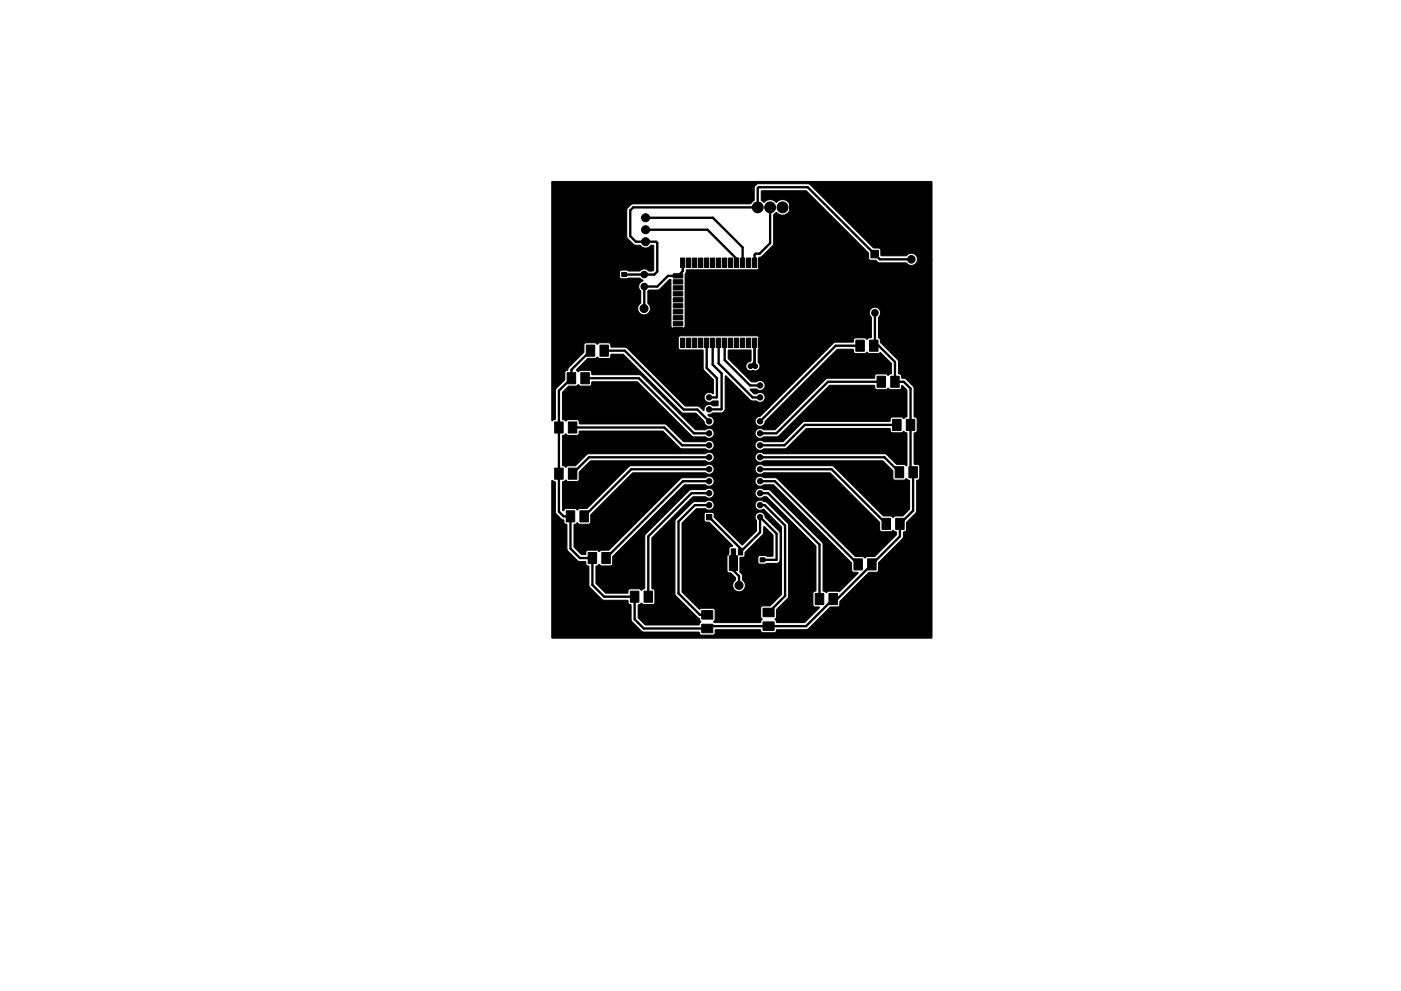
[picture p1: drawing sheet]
<svg xmlns="http://www.w3.org/2000/svg" width="297mm" height="210mm" viewBox="0 0 297 210" stroke-linecap="round" stroke-linejoin="round" font-family="sans-serif">
<g fill="#000" stroke="#000" stroke-width=".21">
<path d="M117 38.5h80.5l.1 .1v16.4h-3.1v-.2a1.35 1.35 0 0 0-1-1.1 1.35 1.35 0 0 0-1.4 .6l-5.3-.1-.2-1.4-1.4-.2-13.5-13.5-.5-.1h-10.6l-.7 .8v2.7l-.8 .7-25.1 .1-1 .8-.1 .4v5.7l.2 .4 1.2 1.3 .4 .1h1a1.43 1.43 0 0 0 2.4 0l.5 .2v5.1l-.2 .2h-.8a1.22 1.22 0 0 0-1.9 0h-2.4l-.4-.2h-1.2l-.4 .4v1.1l.5 .3 3.8-.1 .7 .5-.2 .2a1.28 1.28 0 0 0-.2 2.1v2.4l-.6 .8a1.37 1.37 0 0 0 .7 1.7 1.37 1.37 0 0 0 1.8-.6 1.37 1.37 0 0 0-.4-1.8v-2.6l.2-.2 2.2-.1 2.1-2.1h.3l.1 10 .3 .3h2.4l.3-.4-.1-10 .1-1.1 .2-.8 15.2-.1 .2-.4 .1-2.2 .6-.3 2.4-2.5v-6.3l.6-.4a1.69 1.69 0 0 0 2.4 .1 1.69 1.69 0 0 0 0-2.4 1.69 1.69 0 0 0-2.4 .1 1.78 1.78 0 0 0-2.7 0l-.5-.4v-1.9l.1-.1h9.4l13.2 13.1 .1 1.2 .2 .4h1.3l.8 .6h5.6a1.32 1.32 0 0 0 1.5 .5 1.32 1.32 0 0 0 .9-1.3h3.1l-.1 80.4-80.5-.1 .1-33.4 .7 .4v6.5l1.2 1.3 .5 .3 .1 .6 .6 .3 .1 5.5 2.3 2.3 1.6 .1 .1 .6 .6 .4v4.2l2.7 2.8 .5 .2h5l.1 .6 .6 .4v3.3l2.5 2.4h11.9l.2 .5 .3 .1h2.5l.4-.2 .2-.9h9.4l.2 .5 .3 .1h2.5l.3-.1 .3-.5h6.3l4.9-4.8h1.6l.3-.2 .2-1 6.1-6.1 1.6-.1 .3-.1 .2-.3v-1.6l5.1-5.1 .2-1.4 .3-.1 .3-.4v-1.6l2.1-2.1 .1-6.7 .5-.3 .1-.3-.1-2.6-.3-.3-.8-.1v-6.5l.5-.2 .1-.3 .1-2.5-.2-.3-.5-.3v-6.1l-1.7-1.8-.9-.2-.1-.6-.6-.4-.1-2.8-3.7-3.7-.1-.8-.3-.3v-4.3a1.22 1.22 0 0 0 .1-1.8 1.22 1.22 0 0 0-1.8 .1 1.22 1.22 0 0 0 .2 1.8l-.1 4.3h-.6l-.3 .3-.4-.3h-2.1l-.3 .2-.2 .7h-3.7l-.3 .1-15.6 15.6a1.09 1.09 0 0 0-1.1 1.1 1.09 1.09 0 0 0 1.1 1.1 1.09 1.09 0 0 0 1.1-1.1l15.2-15.3h3.4l.1 .7 .4 .2h2l.4-.3 .5 .3h1.9l.5-.2 2.3 2.3v2.2l-.7 .3-.4-.3h-2l-.4 .3-.2 .6h-9.8l-.3 .2-10.9 10.8h-2.4l-.3-.3a1.08 1.08 0 0 0-1.5 1.3 1.08 1.08 0 0 0 1.9 .5h2.7l.3-.1 10.8-10.8 9.5-.1 .2 .7 .4 .3h2l.4-.3 .4 .3h2.1l.3-.3 .1-.5 .1-.1 1 .9v5.6l-.7 .5-.4-.3h-2.1l-.3 .2-.2 .7h-18l-.5 .2-4.1 4.1h-4l-.3-.2a1.08 1.08 0 0 0-1.4 .4 1.08 1.08 0 0 0 .2 1.5 1.08 1.08 0 0 0 1.5-.2h4.6l4.4-4.3h17.6l.2 .7 .3 .2h2.1l.4-.3 .7 .4v6.8l-.1 .1-.5-.3h-1.6l-2.1-2.1-.4-.1h-25.6l-.5-.3a1.08 1.08 0 0 0-1.4 1.3 1.08 1.08 0 0 0 1.9 .5h25.2l2.1 2v1.6l.1 .3 .4 .2 2.1-.1a.31 .31 0 0 1 .3-.2 .31 .31 0 0 1 .3 .2l.4 .2-.1 6-1.4 1.5h-1.6l-.4 .3-.5-.3-1.6-.1-10.7-10.5-14.6-.1-.5-.2a1.08 1.08 0 0 0-1.4 1.2 1.08 1.08 0 0 0 1.9 .5h14l10.5 10.5v1.6l.1 .3 .4 .1h2.1a.31 .31 0 0 1 .3-.3 .31 .31 0 0 1 .3 .3l.3 .1v.6l-4.5 4.6h-1.7l-.4 .3-.4-.3h-1.6l-16.6-16.6-.5-.2h-2.4l-.4-.2a1.08 1.08 0 0 0-1.4 1.3 1.08 1.08 0 0 0 1.9 .4l2 .1 16.5 16.5 .1 1.8 .3 .2h.9l.1 .2-3.9 3.9-2.3-.1-.5 .3-.7-.3v-9.9l-.1-.4-11.1-11-.3-.2h-1.1l-.2-.2a1.08 1.08 0 0 0-1.4 .4 1.08 1.08 0 0 0 .2 1.4 1.08 1.08 0 0 0 1.5-.1h.6l10.4 10.4v9.5l-.5 .3-.1 .2v2.5l.2 .4 1 .1 .1 .1-3.1 3.2h-5.8l-.5-.7 .3-.4 .1-1.7 2.3-2.4 .2-.3v-15.2l-.2-.5-4.4-4.3-.9-.4a1.08 1.08 0 0 0-1.6 1.1 1.08 1.08 0 0 0 1.8 .7l3.8 3.8v7h-.3v-5.8l-3.2-3.2a1.09 1.09 0 0 0-1.5-1.1 1.09 1.09 0 0 0-.3 1.8v2.2l-3.1 2.9-5.8-5.8-.2-1-.3-.1h-1.3l-.3 .1-.1 .3v1.2l.1 .3 1 .2 4.9 4.9v.2a.57 .57 0 0 0-.8 .5v.9l-.4 .6 .1 3.3 .2 .3 .6 .1 .9 .9v.5a1.38 1.38 0 0 0-.3 2.1 1.38 1.38 0 0 0 2.1 0 1.38 1.38 0 0 0-.3-2.1v-1l-.6-.7 .1-3 .9-.2 .2-.9 3.7-3.8 .2-.3v-1.3l.2-.1 1.8 1.8v4.4l-.1 .1h-1.2l-.4-.2-1.3 .1-.2 .3v1.1l.4 .4 3.6-.2 .5-.2 .2-.5h.3v7.3l-2.4 2.4-1.6 .1-.4 .2v2.1l.3 .5-.4 .7h-9.7l-.2-.3 .3-.4v-1.9l-.1-.3-.3-.2h-2.5l-.4 .2-3.7-3.6v-14.6l3-3.1 2 .1a1.08 1.08 0 0 0 1.5-.1 1.08 1.08 0 0 0 0-1.5 1.08 1.08 0 0 0-1.6 0h-2.2l-.4 .1-3.6 3.7-.2 .5v15.4l5.2 5.1 .3 .8-.4 .6h-11.4l-1.5-1.5v-2.7l.7-.4 .4 .3h2l.4-.4v-2.6l-.1-.2-.5-.3v-10.7l8.7-8.7h2.7a1.08 1.08 0 0 0 1.5-.1 1.08 1.08 0 0 0 0-1.5 1.08 1.08 0 0 0-1.6 .1h-3l-.3 .1-9.4 9.5-.2 11.4-.6 .3-.4-.3h-2.1l-.3 .3-.2 .6h-4.5l-2.1-2v-3.7l.6-.3 .6 .3h1.8l.4-.2 .1-.3v-1.6l15.2-15.1h4.5a1.08 1.08 0 0 0 1.5-.1 1.08 1.08 0 0 0 0-1.5 1.08 1.08 0 0 0-1.6 0h-4.8l-.3 .2-15.3 15.2h-1.6l-.4 .3-.5-.3h-2l-.3 .3-.2 .6h-.8l-1.6-1.5v-4.8l.7-.4 .5 .3h1.9l.3-.1 .2-.3v-1.6l8.8-8.9h15.5a1.08 1.08 0 0 0 1.5 0 1.08 1.08 0 0 0 0-1.6 1.08 1.08 0 0 0-1.6 .1h-15.9l-9.1 9-1.7 .1-.4 .3-.4-.3h-2l-.3 .1-.2 .4-.2-.1v-6l.4-.2a.31 .31 0 0 1 .3-.2 .31 .31 0 0 1 .3 .2l2 .1 .4-.2 .1-.3v-1.6l2.4-2.3h24.4a1.09 1.09 0 0 0 1.5 0 1.09 1.09 0 0 0 0-1.6 1.09 1.09 0 0 0-1.6 .1h-24.7l-.5 .2-2.3 2.3h-1.6l-.4 .3-.7-.4v-6.2l.6-.4 .5 .3h2l.3-.3 .2-.7h17.6l3.8 3.8h5.3a1.09 1.09 0 0 0 1.5 0 1.09 1.09 0 0 0 0-1.5 1.09 1.09 0 0 0-1.6 0h-4.5l-3.7-3.6-.3-.1-18.1-.1-.2-.6-.3-.3h-2l-.5 .3-.6-.4v-5.7l1.2-1.3h1.8a.31 .31 0 0 1 .3-.3 .31 .31 0 0 1 .3 .3h2.2l.3-.2 .2-.7h9.5l11.6 11.5 .5 .2h2.4a1.08 1.08 0 0 0 1.5-.1 1.08 1.08 0 0 0 0-1.5 1.08 1.08 0 0 0-1.6 .1h-2.1l-11.6-11.6-10.2-.1-.2-.7-.3-.2h-2.1l-.4 .3-.4-.4 2.4-2.4h1.6l.4-.3 .5 .3h2l.3-.3 .2-.6h2.5l12.4 12.3 .5 .2h2.5l1.8 1.7a1.08 1.08 0 0 0 1.1 1.1 1.08 1.08 0 0 0 1-1.2 1.08 1.08 0 0 0-1.1-1l-.1-.4 1-.3h1.9l.6-.5 .1-7.4 5.3 5.2 .3 .2h1a1.09 1.09 0 0 0 1.5 0 1.09 1.09 0 0 0 0-1.6 1.09 1.09 0 0 0-1.6 .1l-.5-.1-.8-.8 .1-.2 1.3 .1a1.08 1.08 0 0 0 1.5-.1 1.08 1.08 0 0 0 0-1.5 1.08 1.08 0 0 0-1.6 0h-1l-4.9-4.9v-1.8h4.8v2.2l-.1 .2a1.05 1.05 0 0 0-.9 1.3 1.05 1.05 0 0 0 1.5 .6 1.07 1.07 0 0 0 1.3-.5 1.07 1.07 0 0 0-.3-1.3l.2-5.1-.3-.4h-16.5l-.3 .4v2.1l.3 .4 5 .1v4l2.2 2.3v2.8l-.2 .1-.2-.1a1.08 1.08 0 0 0-1.4 .4 1.08 1.08 0 0 0 .2 1.4 1.08 1.08 0 0 0 1.5-.1h1v.9l-1.1 .1-.4-.2a1.17 1.17 0 0 0-1.5 1.2l-1.2-.9-2.8-.1-12.4-12.4-3.2-.1-.2-.6-.3-.3h-2l-.4 .3-.5-.3h-1.9l-.5 .4v1.7l-3.2 3.2-.3 .6-.4 .1-.1 .3-.1 1.6-1.9 2v6.3l-.8 .3zM131.8 57.8h1v.8h-1zM136 53h1.7v1.7h-1.7zM142.8 58.1h2v.9h-2zM144.3 54.7h.9v2h-.9zM145.6 54.7h.9v2h-.9zM146.8 54.7h.9v2h-.9zM148.1 54.7h.9v2h-.9zM149.4 54.7h.9v2h-.9zM150.7 54.7h.9v2h-.9zM151.9 54.7h.9v2h-.9zM153.2 54.7h.9v2h-.9z"/>
<path d="M154.5 54.7h.9v2h-.9zM155.7 54.7h.9v2h-.9zM157 54.7h.9v2h-.9zM158.3 54.7h.9v2h-.9zM159.5 54.7h.9v2h-.9zM160.8 54.7h.9v2h-.9zM167.4 42.8h2.3v2.3h-2.3zM184.7 53.1h1.6v1.6h-1.6zM120.3 79.1h1.8v2.3h-1.8zM123.2 79.1h1.8v2.3h-1.8zM124.3 73.2h1.8v2.4h-1.8zM127.2 73.2h1.8v2.4h-1.8z"/>
<path d="M135.7 67.1h1.7v1.7h-1.7zM142.8 69.5h2v.9h-2zM142.8 68.2h2v.9h-2zM142.8 67h2v.9h-2zM142.8 65.7h2v.9h-2zM142.8 64.4h2v.9h-2zM142.8 63.2h2v.9h-2zM142.8 61.9h2v.9h-2zM142.8 60.6h2v.9h-2zM142.8 59.4h2v.9h-2zM144.3 71.7h.9v2h-.9zM145.6 71.7h.9v2h-.9z"/>
<path d="M146.8 71.7h.9v2h-.9zM148.1 71.7h.9v2h-.9zM149.4 71.7h.9v2h-.9zM150.7 71.7h.9v2h-.9zM151.3 66.4h1.3v1.3h-1.3zM151.3 64.6h1.3v1.3h-1.3zM151.3 62.7h1.3v1.4h-1.3zM151.9 71.7h.9v2h-.9zM153.1 66.4h1.3v1.3h-1.3zM153.1 64.6h1.3v1.3h-1.3zM153.1 62.7h1.3v1.4h-1.3zM153.2 71.7h.9v2h-.9z"/>
<path d="M154.5 71.7h.9v2h-.9zM154.9 66.4h1.4v1.3h-1.4zM154.9 64.6h1.4v1.3h-1.4zM154.9 62.7h1.4v1.4h-1.4zM155.7 71.7h.9v2h-.9zM157 71.7h.9v2h-.9zM158.3 71.7h.9v2h-.9zM159.5 71.7h.9v2h-.9zM160.8 71.7h.9v2h-.9zM181.5 72.2h1.8v2.3h-1.8zM184.4 72.2h1.8v2.3h-1.8zM117.6 89.5h1.8v2.4h-1.8z"/>
<path d="M117.6 99.3h1.8v2.4h-1.8zM120.5 89.5h1.8v2.4h-1.8zM120.5 99.3h1.8v2.4h-1.8zM186 79.8h1.8v2.4h-1.8zM188.9 79.8h1.8v2.4h-1.8zM189.3 89h1.8v2.3h-1.8zM192.2 89h1.8v2.3h-1.8zM120.1 108.4h1.8v2.3h-1.8zM123 108.4h1.8v2.3h-1.8zM124.7 117.2h1.8v2.4h-1.8zM127.6 117.2h1.8v2.4h-1.8zM149.8 109.2h1.1v1.1h-1.1z"/>
<path d="M153.6 116.4h.9v1.3h-.9zM156.6 116.4h.9v1.3h-.9zM161.2 118.3h1v.9h-1zM187 110h1.8v2.3h-1.8zM189.8 99h1.8v2.4h-1.8zM189.9 110h1.8v2.3h-1.8zM192.7 99h1.8v2.4h-1.8zM133.7 125.4h1.8v2.4h-1.8zM136.6 125.4h1.8v2.4h-1.8zM148.8 132.4h2.3v1.8h-2.3zM148.8 129.5h2.3v1.8h-2.3zM153.3 123.3h1.7v1.7h-1.7z"/>
<path d="M155.1 116.4h.9v1.5h.4v3.1h-1.8v-3.1h.5zM161.8 131.9h2.3v1.8h-2.3zM161.8 129h2.3v1.8h-2.3zM172.9 125.9h1.8v2.4h-1.8zM175.8 125.9h1.8v2.4h-1.8zM181.1 118.6h1.8v2.3h-1.8zM184 118.6h1.8v2.3h-1.8z"/>
<circle cx="136.6" cy="58.3" r=".7"/>
<circle cx="136.9" cy="51.3" r=".85"/>
<circle cx="136.9" cy="48.7" r=".85"/>
<circle cx="136.9" cy="46.2" r=".85"/>
<circle cx="160.7" cy="44" r="1.15"/>
<circle cx="163.3" cy="44" r="1.15"/>
<circle cx="165.9" cy="44" r="1.15"/>
<circle cx="185.5" cy="58.9" r=".8"/>
<circle cx="193.2" cy="57.5" r=".8"/>
<circle cx="193.2" cy="55" r=".8"/>
<circle cx="136.6" cy="65.5" r=".85"/>
<circle cx="136.6" cy="60.8" r=".7"/>
<circle cx="159.1" cy="77.7" r=".5"/>
<circle cx="160.1" cy="77.7" r=".5"/>
<circle cx="185.5" cy="66.4" r=".7"/>
<circle cx="185.5" cy="63.8" r=".7"/>
<circle cx="150.4" cy="91.9" r=".57"/>
<circle cx="150.4" cy="97" r=".57"/>
<circle cx="150.4" cy="89.4" r=".57"/>
<circle cx="150.4" cy="94.5" r=".57"/>
<circle cx="150.4" cy="99.6" r=".57"/>
<circle cx="150.4" cy="86.9" r=".57"/>
<circle cx="150.4" cy="81.8" r=".57"/>
<circle cx="150.4" cy="84.3" r=".57"/>
<circle cx="161.2" cy="84.3" r=".56"/>
<circle cx="161.2" cy="97" r=".56"/>
<circle cx="161.2" cy="81.8" r=".56"/>
<circle cx="161.2" cy="86.9" r=".56"/>
<circle cx="161.2" cy="99.6" r=".56"/>
<circle cx="161.2" cy="89.4" r=".56"/>
<circle cx="161.2" cy="91.9" r=".56"/>
<circle cx="161.2" cy="94.5" r=".56"/>
<circle cx="150.4" cy="104.6" r=".57"/>
<circle cx="150.4" cy="107.2" r=".57"/>
<circle cx="150.4" cy="102.1" r=".57"/>
<circle cx="161.2" cy="109.7" r=".56"/>
<circle cx="161.2" cy="102.1" r=".56"/>
<circle cx="161.2" cy="107.2" r=".56"/>
<circle cx="161.2" cy="104.6" r=".56"/>
<circle cx="156.7" cy="124.2" r=".85"/>
</g>
<g fill="none" stroke="#000" stroke-width=".5">
<path d="M136.9 53.8h-6.8l-.3 .3v13.7l.2 .2h6.6l1.9 2h10.5l2.9-2.9M136.9 48.7h13.1l6.2 6.2v.8M136.9 46.2h14.3l6.3 6.3v3.2M144.8 55.7v1.8l-1 1h-2.2l-2.2 2.3h-2.8v4.7M163.3 44v7.6l-2.2 2.2h-.9l-.2 .3v1.6M168.5 48.5l-7.2 7.2v2l-5.7 5.7M168.5 44v4.5M168.5 48.5l10.5 10.4h6.5M185.5 58.9v4.9M193.2 55h-6.6l-15.3-15.3h-10.4l-.2 .2v4.1h-26.4l-.7 .6v5.5l1.2 1.2h4.3l.3 .2v6.1l-.7 .7-6.4-.1M193.2 57.5h-6.4l-1.3 1.4M128.1 74.4h4.4l12.5 12.5h2.9l2.5 2.5"/>
<path d="M142.8 70l-.3 .2v11l.5 .6h7.4M149.8 72.7v5.4l2.2 2.1v4l-1.6 .1M151.1 72.7v4.6l1.9 1.9v7.5l-2.6 .2M151.9 67.1h7.9l1.5 1.4v4.2l1.7 1.8v11.7l-.6 .7h-1.2l-4.2 4.1v17.2l-.2 .3h-7.7l-.9 .9v2.9l4.8 4.8h1M151.9 65.2h3.7M152.4 72.7v4.4l7.2 7.2h1.6M153.6 72.7v3.7l5.4 5.4h2.2M153.8 63.4v3.7M155.6 63.4h-3.7v3.7M155.6 63.4v3.7M160 72.7v4.9l.1 .1h-1l.9-.9M182.4 73.3h-5.2l-16 16.1"/>
<path d="M185.5 66.4v6.7l-.2 .2h1l3.5 3.5v4.2h1.8l1.5 1.4v17.2l.5 .6v8.1l-2.8 2.8v2.7l-13.3 13.3h-.8l-5.8 5.7h-20.4l-.5 .5h-13.5l-1.9-1.9v-4.8h-6.5l-2.5-2.5v-5.7h-2.6l-2-2v-6.9h-1.5l-1-1v-25.6l2.7-2.7v-1.8l4-4M121.4 90.7h19.5l3.7 3.8h5.8M124.1 80.2h11.4l11.6 11.7h3.3M150.4 99.6h-16.6l-9.9 9.9M150.4 97h-25.5l-3.5 3.5M161.2 99.6h15.1l11.6 11.5M161.2 97h26.3l3.2 3.2M186.9 81h-11.3l-11 10.9h-3.4M190.2 90.1h-19.5l-4.4 4.4h-5.1M148.3 112.4v9.7l2.1 2.1h3.8M150.4 109.7l6.6 6.7v.7l4.2-4.2v-3.2l3.5 3.5v5.6h-3M150.4 107.2h-3.1l-3.4 3.4v15.3l4.5 4.5h1.6"/>
<path d="M150.4 104.6h-3.8l-9.1 9.2v12.8M150.4 102.1h-5.6l-16.3 16.3M155.5 117.2v3.8l1.2 1.2v2M161.2 107.2h.9l4.4 4.3v14.9l-3.5 3.5M161.2 104.6h1.6l11 10.9v11.6M161.2 102.1h3.1l17.7 17.6"/>
</g>
</svg>
